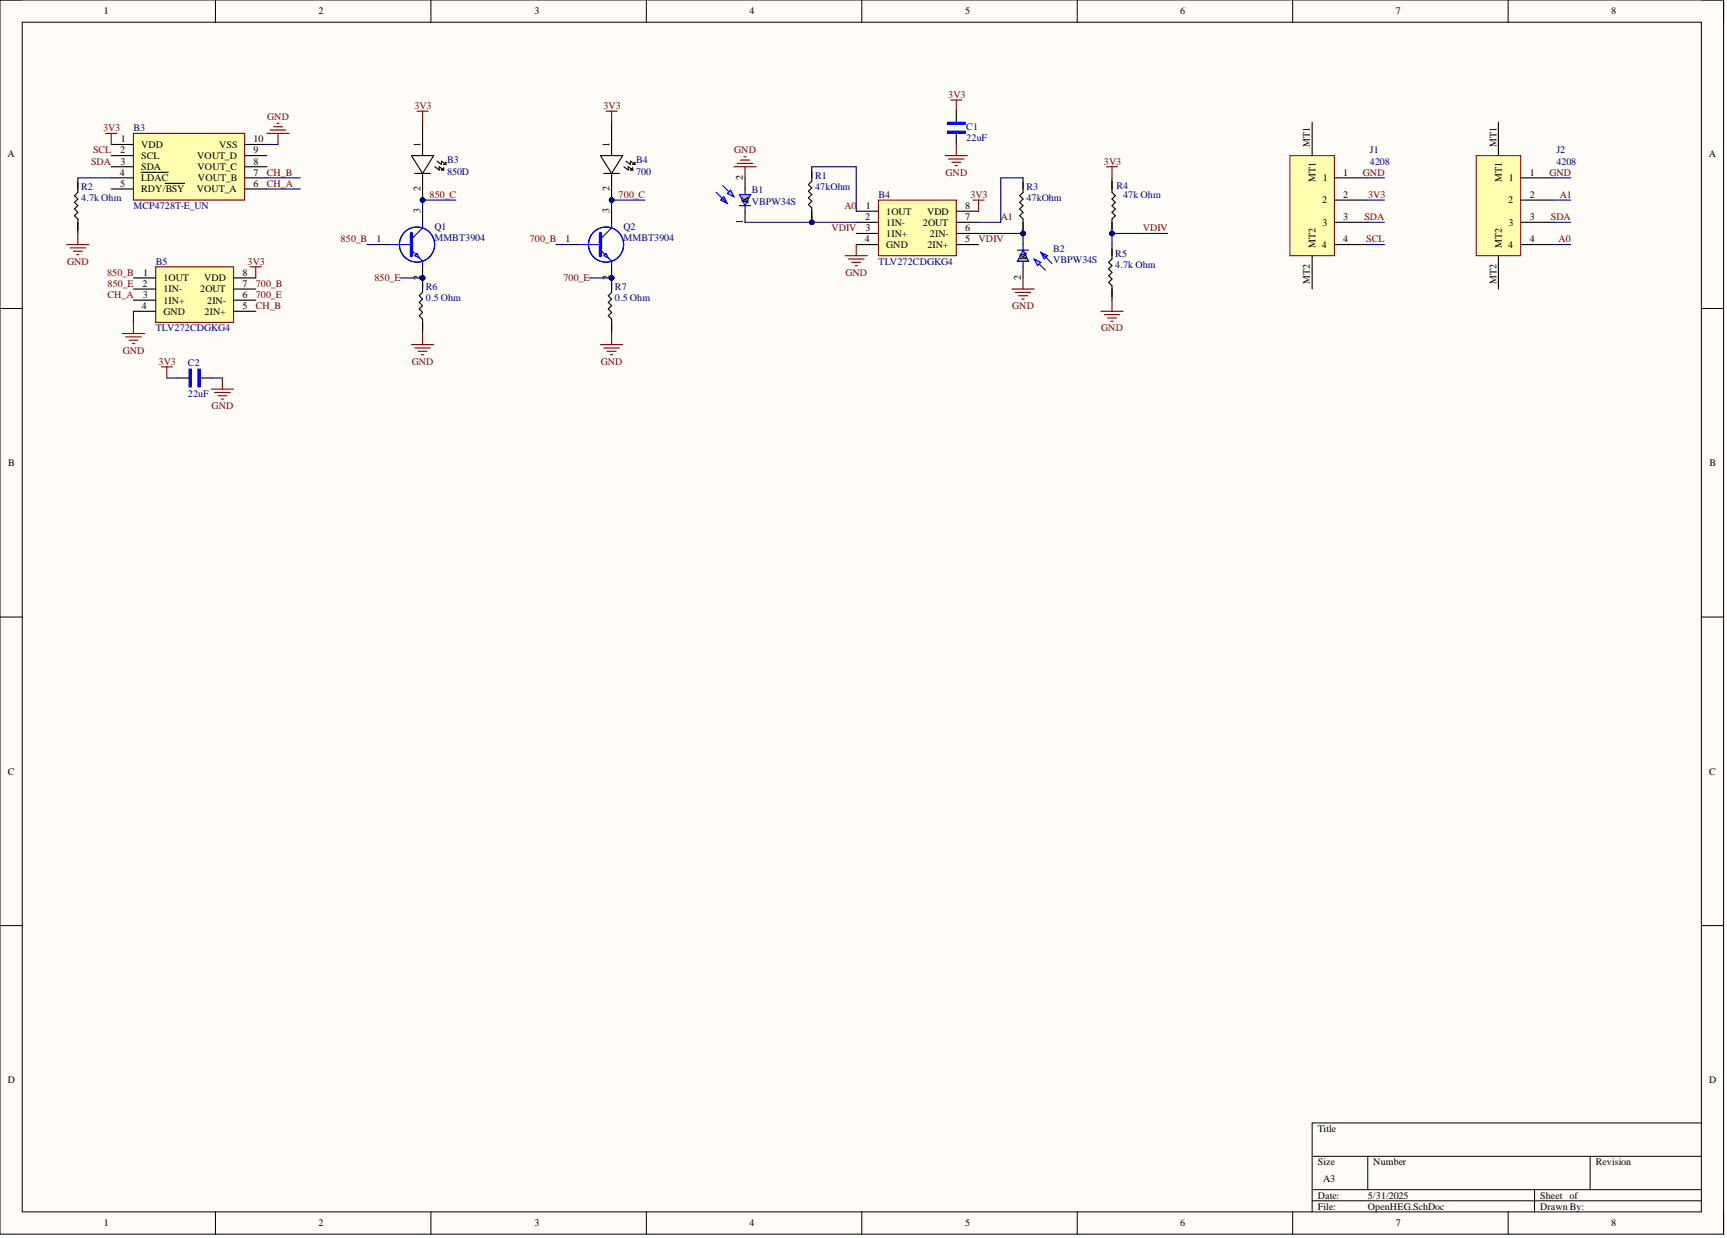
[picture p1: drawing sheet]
<svg xmlns="http://www.w3.org/2000/svg" width="393mm" height="282mm" viewBox="0 0 393 282" stroke-linecap="round" stroke-linejoin="round" font-family="sans-serif">
<defs><g id="words">
<g font-size="2.3">
<text x="23.6" y="3.3">1</text>
<text x="72.5" y="3.3">2</text>
<text x="121.7" y="3.3">3</text>
<text x="170.7" y="3.3">4</text>
<text x="219.8" y="3.3">5</text>
<text x="268.8" y="3.3">6</text>
<text x="317.9" y="3.3">7</text>
<text x="367" y="3.3">8</text>
<text x="1.7" y="35.9">A</text>
<text x="27.4" y="34.9">2</text>
<text x="27.5" y="32.4">1</text>
<text x="32.2" y="33.7">VDD</text>
<text x="49.9" y="33.7">VSS</text>
<text x="57.7" y="32.4">10</text>
<text x="57.7" y="34.9">9</text>
<text x="95.7" y="33.4" transform="rotate(-90 95.7 33.4)">1</text>
<text x="138.8" y="33.4" transform="rotate(-90 138.8 33.4)">1</text>
<text x="298.4" y="33.4" transform="rotate(-90 298.4 33.4)">MT1</text>
<text x="340.8" y="33.4" transform="rotate(-90 340.8 33.4)">MT1</text>
<text x="389.2" y="35.9">A</text>
<text x="27.3" y="40">4</text>
<text x="27.4" y="37.5">3</text>
<text x="32.2" y="36.2">SCL</text>
<text x="32.2" y="38.7">SDA</text>
<text x="32.2" y="41.3">LDAC</text>
<text x="44.9" y="36.2">VOUT_D</text>
<text x="45" y="38.7">VOUT_C</text>
<text x="45.1" y="41.3">VOUT_B</text>
<text x="57.7" y="37.5">8</text>
<text x="57.7" y="40">7</text>
<text x="169.2" y="41" transform="rotate(-90 169.2 41)">2</text>
<text x="299.6" y="41.5" transform="rotate(-90 299.6 41.5)">MT1</text>
<text x="301.3" y="41.3">1</text>
<text x="306" y="40">1</text>
<text x="342.1" y="41.5" transform="rotate(-90 342.1 41.5)">MT1</text>
<text x="343.7" y="41.3">1</text>
<text x="348.4" y="40">1</text>
<text x="27.4" y="42.5">5</text>
<text x="32.2" y="43.8">RDY/BSY</text>
<text x="44.8" y="43.8">VOUT_A</text>
<text x="57.7" y="42.5">6</text>
<text x="95.7" y="43.5" transform="rotate(-90 95.7 43.5)">2</text>
<text x="138.8" y="43.5" transform="rotate(-90 138.8 43.5)">2</text>
<text x="170.5" y="46.4" transform="rotate(-90 170.5 46.4)">A</text>
<text x="170.5" y="46.3" transform="rotate(-90 170.5 46.3)">K</text>
<text x="197.2" y="47.6">1</text>
<text x="219.8" y="47.6">8</text>
<text x="301.1" y="46.3">2</text>
<text x="306" y="45.1">2</text>
<text x="343.5" y="46.3">2</text>
<text x="348.4" y="45.1">2</text>
<text x="95.7" y="48.6" transform="rotate(-90 95.7 48.6)">3</text>
<text x="138.8" y="48.6" transform="rotate(-90 138.8 48.6)">3</text>
<text x="169.2" y="51" transform="rotate(-90 169.2 51)">1</text>
<text x="197" y="50.1">2</text>
<text x="197.1" y="52.6">3</text>
<text x="201.9" y="48.9">1OUT</text>
<text x="201.9" y="51.4">1IN-</text>
<text x="201.9" y="53.9">1IN+</text>
<text x="210.2" y="51.4">2OUT</text>
<text x="211.1" y="48.9">VDD</text>
<text x="211.8" y="53.9">2IN-</text>
<text x="219.8" y="50.1">7</text>
<text x="219.8" y="52.6">6</text>
<text x="232.5" y="53.7" transform="rotate(-90 232.5 53.7)">1</text>
<text x="301.2" y="51.4">3</text>
<text x="306" y="50.1">3</text>
<text x="343.6" y="51.4">3</text>
<text x="348.4" y="50.1">3</text>
<text x="85.8" y="55.2">1</text>
<text x="128.8" y="55.2">1</text>
<text x="197" y="55.2">4</text>
<text x="201.9" y="56.4">GND</text>
<text x="211.2" y="56.4">2IN+</text>
<text x="219.8" y="55.2">5</text>
<text x="233.8" y="59.1" transform="rotate(-90 233.8 59.1)">K</text>
<text x="233.8" y="59" transform="rotate(-90 233.8 59)">A</text>
<text x="299.6" y="56.4" transform="rotate(-90 299.6 56.4)">MT2</text>
<text x="301.1" y="56.4">4</text>
<text x="306" y="55.2">4</text>
<text x="342.1" y="56.4" transform="rotate(-90 342.1 56.4)">MT2</text>
<text x="343.5" y="56.4">4</text>
<text x="348.4" y="55.2">4</text>
<text x="32.4" y="65.3">2</text>
<text x="32.6" y="62.8">1</text>
<text x="37.2" y="64">1OUT</text>
<text x="46.5" y="64">VDD</text>
<text x="55.2" y="62.8">8</text>
<text x="55.2" y="65.3">7</text>
<text x="95.7" y="63.8" transform="rotate(-90 95.7 63.8)">2</text>
<text x="138.8" y="63.8" transform="rotate(-90 138.8 63.8)">2</text>
<text x="232.5" y="63.8" transform="rotate(-90 232.5 63.8)">2</text>
<text x="298.4" y="64.7" transform="rotate(-90 298.4 64.7)">MT2</text>
<text x="340.8" y="64.7" transform="rotate(-90 340.8 64.7)">MT2</text>
<text x="32.3" y="70.4">4</text>
<text x="32.5" y="67.8">3</text>
<text x="37.2" y="66.6">1IN-</text>
<text x="37.2" y="69.1">1IN+</text>
<text x="37.2" y="71.6">GND</text>
<text x="45.6" y="66.6">2OUT</text>
<text x="46.6" y="71.6">2IN+</text>
<text x="47.2" y="69.1">2IN-</text>
<text x="55.2" y="67.8">6</text>
<text x="55.2" y="70.4">5</text>
<text x="1.9" y="106.1">B</text>
<text x="389.4" y="106.1">B</text>
<text x="1.8" y="176.4">C</text>
<text x="389.3" y="176.4">C</text>
<text x="1.8" y="246.6">D</text>
<text x="389.3" y="246.6">D</text>
<text x="300.1" y="257.7">Title</text>
<text x="300.1" y="265.3">Size</text>
<text x="301.4" y="269.1">A3</text>
<text x="312.8" y="265.3">Number</text>
<text x="363.4" y="265.3">Revision</text>
<text x="300.1" y="272.9">Date:</text>
<text x="300.1" y="275.4">File:</text>
<text x="311.5" y="272.9">5/31/2025</text>
<text x="311.5" y="275.4">OpenHEG.SchDoc</text>
<text x="350.8" y="272.9">Sheet of</text>
<text x="350.8" y="275.4">Drawn By:</text>
<text x="23.6" y="279.2">1</text>
<text x="72.5" y="279.2">2</text>
<text x="121.7" y="279.2">3</text>
<text x="170.7" y="279.2">4</text>
<text x="219.8" y="279.2">5</text>
<text x="268.8" y="279.2">6</text>
<text x="317.9" y="279.2">7</text>
<text x="367" y="279.2">8</text>
</g>
<g font-size="2.3" fill="#800000">
<text x="216" y="22.3">3V3</text>
<text x="23.5" y="29.9">3V3</text>
<text x="60.9" y="27.3">GND</text>
<text x="94.4" y="24.8">3V3</text>
<text x="137.4" y="24.8">3V3</text>
<text x="21.2" y="34.9">SCL</text>
<text x="167.2" y="34.9">GND</text>
<text x="20.8" y="37.5">SDA</text>
<text x="60.8" y="40">CH_B</text>
<text x="215.4" y="40">GND</text>
<text x="251.4" y="37.5">3V3</text>
<text x="310.4" y="40">GND</text>
<text x="352.9" y="40">GND</text>
<text x="60.8" y="42.5">CH_A</text>
<text x="97.8" y="45.1">850_C</text>
<text x="140.9" y="45.1">700_C</text>
<text x="192.3" y="47.6">A0</text>
<text x="221" y="45.1">3V3</text>
<text x="311.6" y="45.1">3V3</text>
<text x="355.3" y="45.1">A1</text>
<text x="189.4" y="52.6">VDIV</text>
<text x="227.9" y="50.1">A1</text>
<text x="260.3" y="52.6">VDIV</text>
<text x="310.8" y="50.1">SDA</text>
<text x="353.2" y="50.1">SDA</text>
<text x="77.6" y="55.2">850_B</text>
<text x="120.6" y="55.2">700_B</text>
<text x="222.9" y="55.2">VDIV</text>
<text x="311.2" y="55.2">SCL</text>
<text x="355" y="55.2">A0</text>
<text x="15.3" y="60.2">GND</text>
<text x="24.4" y="62.8">850_B</text>
<text x="24.5" y="65.3">850_E</text>
<text x="56.4" y="60.2">3V3</text>
<text x="58.3" y="65.3">700_B</text>
<text x="85.3" y="64">850_E</text>
<text x="128.3" y="64">700_E</text>
<text x="192.6" y="62.8">GND</text>
<text x="24.5" y="67.8">CH_A</text>
<text x="58.3" y="67.8">700_E</text>
<text x="58.3" y="70.4">CH_B</text>
<text x="230.6" y="70.4">GND</text>
<text x="250.8" y="75.4">GND</text>
<text x="27.9" y="80.5">GND</text>
<text x="36.1" y="83">3V3</text>
<text x="93.8" y="83">GND</text>
<text x="136.9" y="83">GND</text>
<text x="48.2" y="93.2">GND</text>
</g>
<g font-size="2.3" fill="#000080">
<text x="30.4" y="29.9">B3</text>
<text x="220.1" y="29.6">C1</text>
<text x="220.1" y="32.1">22uF</text>
<text x="312" y="34.9">J1</text>
<text x="354.5" y="34.9">J2</text>
<text x="101.8" y="37.2">B3</text>
<text x="101.8" y="39.7">850D</text>
<text x="144.9" y="37.2">B4</text>
<text x="144.9" y="39.7">700</text>
<text x="185.6" y="40.7">R1</text>
<text x="312" y="37.5">4208</text>
<text x="354.5" y="37.5">4208</text>
<text x="18.5" y="45.8">4.7k Ohm</text>
<text x="18.5" y="43.3">R2</text>
<text x="30.4" y="47.6">MCP4728T-E_UN</text>
<text x="171.2" y="44">B1</text>
<text x="171.2" y="46.6">VBPW34S</text>
<text x="185.6" y="43.3">47kOhm</text>
<text x="200.1" y="45.1">B4</text>
<text x="233.8" y="45.8">47kOhm</text>
<text x="233.8" y="43.3">R3</text>
<text x="254.3" y="43">R4</text>
<text x="255.8" y="45.1">47k Ohm</text>
<text x="98.9" y="52.4">Q1</text>
<text x="142" y="52.4">Q2</text>
<text x="98.9" y="54.9">MMBT3904</text>
<text x="142" y="54.9">MMBT3904</text>
<text x="239.8" y="57.5">B2</text>
<text x="239.8" y="60">VBPW34S</text>
<text x="254" y="58.5">R5</text>
<text x="35.5" y="60.2">B5</text>
<text x="200.1" y="60.2">TLV272CDGKG4</text>
<text x="254" y="61">4.7k Ohm</text>
<text x="97" y="68.6">0.5 Ohm</text>
<text x="97" y="66.1">R6</text>
<text x="140.1" y="68.6">0.5 Ohm</text>
<text x="140.1" y="66.1">R7</text>
<text x="35.5" y="75.4">TLV272CDGKG4</text>
<text x="42.8" y="83.3">C2</text>
<text x="42.8" y="90.4">22uF</text>
</g>
</g></defs>
<path d="M0 0h392.6v281h-392.6z" fill-rule="evenodd" fill="#fffcf8"/>
<path d="M0 0h392.6v281h-392.6z" fill="none" stroke="#000" stroke-width=".23"/>
<path d="M5.1 5.1h382.4v270.8h-382.4z" fill-rule="evenodd" fill="#fffcf8"/>
<g fill="none" stroke="#000" stroke-width=".23">
<path d="M0 0h5.1M49.1 0v5.1M98.1 0v5.1M147.2 0v5.1M196.3 0v5.1M245.4 0v5.1M294.4 0v5.1M343.5 0v5.1M387.5 0h5.1v5.1M5.1 5.1h382.4v270.8h-382.4zM0 70.2h5.1M387.5 70.2h5.1"/>
<path d="M0 140.5h5.1M387.5 140.5h5.1M0 210.7h5.1M387.5 210.7h5.1M387.5 255.7h-88.6v20.2M49.1 275.9v5.1M98.1 275.9v5.1M147.2 275.9v5.1M196.3 275.9v5.1M245.4 275.9v5.1M294.4 275.9v5.1M298.9 263.3h88.6"/>
<path d="M298.9 270.9h88.6M298.9 273.4h88.6M311.5 263.3v7.6M343.5 275.9v5.1M349.5 270.9v5M362.2 263.3v7.6M392.6 275.9v5.1"/>
</g>
<circle cx="96.2" cy="63.3" r=".51" fill="#000080"/>
<circle cx="96.2" cy="63.3" r=".51" fill="none" stroke="#000080" stroke-width=".23"/>
<g fill="none" stroke="#00f" stroke-width=".25">
<path d="M93.7 57l2.5 2.5v1.2M96.2 50.6v1.3l-2.5 2.5"/>
<circle cx="95" cy="55.7" r="4"/>
</g>
<path d="M93.7 53.2v5" fill="none" stroke="#00f" stroke-width=".76"/>
<path d="M94.5 58.2l.5-.5 .5 1z" fill="#c0c0c0"/>
<path d="M88.6 55.7h5.1M94.5 58.2l.5-.5 .5 1z" fill="none" stroke="#00f" stroke-width=".25"/>
<path d="M86.1 55.7h2.5M96.2 60.7v2.6" fill="none" stroke="#000" stroke-width=".25"/>
<circle cx="96.2" cy="63.3" r=".51" fill="#000080"/>
<circle cx="96.2" cy="63.3" r=".51" fill="none" stroke="#000080" stroke-width=".23"/>
<path d="M96.2 48.1v2.5" fill="none" stroke="#000" stroke-width=".25"/>
<path d="M30.4 30.4h25.3v15.2h-25.3z" fill-rule="evenodd" fill="#ffffb0"/>
<path d="M30.4 30.4h25.3v15.2h-25.3z" fill="none" stroke="#800000" stroke-width=".25"/>
<path d="M25.3 32.9h5.1M25.3 35.4h5.1M25.3 38h5.1M32.2 39.2h6.1M55.7 32.9h5.1M55.7 35.4h5.1M55.7 38h5.1M25.3 40.5h5.1M25.3 43h5.1M37.6 41.8h4.4M55.7 40.5h5.1M55.7 43h5.1" fill="none" stroke="#000" stroke-width=".25"/>
<circle cx="139.3" cy="45.6" r=".51" fill="#000080"/>
<circle cx="139.3" cy="45.6" r=".51" fill="none" stroke="#000080" stroke-width=".23"/>
<path d="M136.8 35.4h5l-2.5 4.1zM137.5 39.5h3.6M139.3 40.5v5.1" fill="none" stroke="#000" stroke-width=".25"/>
<circle cx="139.3" cy="45.6" r=".51" fill="#000080"/>
<circle cx="139.3" cy="45.6" r=".51" fill="none" stroke="#000080" stroke-width=".23"/>
<path d="M139.3 27.8v7.6M139.3 39.5v1M142.1 38l1 .7v-.7l1 .7M142.6 36.7l1 .8v-.8l1 .8M143.6 38.7l.5-.5v.5zM144.1 37.5l.5-.5v.5z" fill="none" stroke="#000" stroke-width=".25"/>
<circle cx="96.2" cy="45.6" r=".51" fill="#000080"/>
<circle cx="96.2" cy="45.6" r=".51" fill="none" stroke="#000080" stroke-width=".23"/>
<path d="M93.7 35.4h5.1l-2.6 4.1zM94.5 39.5h3.5M96.2 40.5v5.1" fill="none" stroke="#000" stroke-width=".25"/>
<circle cx="96.2" cy="45.6" r=".51" fill="#000080"/>
<circle cx="96.2" cy="45.6" r=".51" fill="none" stroke="#000080" stroke-width=".23"/>
<path d="M96.2 27.8v7.6M96.2 39.5v1M99 38l1 .7v-.7l1.1 .7M99.5 36.7l1 .8v-.8l1.1 .8M100.5 38.7l.6-.5v.5zM101.1 37.5l.5-.5v.5z" fill="none" stroke="#000" stroke-width=".25"/>
<circle cx="139.3" cy="63.3" r=".51" fill="#000080"/>
<circle cx="139.3" cy="63.3" r=".51" fill="none" stroke="#000080" stroke-width=".23"/>
<g fill="none" stroke="#00f" stroke-width=".25">
<path d="M136.8 57l2.5 2.5v1.2M139.3 50.6v1.3l-2.5 2.5"/>
<circle cx="138" cy="55.7" r="4"/>
</g>
<path d="M136.8 53.2v5" fill="none" stroke="#00f" stroke-width=".76"/>
<path d="M137.5 58.2l.5-.5 .5 1z" fill="#c0c0c0"/>
<path d="M131.7 55.7h5.1M137.5 58.2l.5-.5 .5 1z" fill="none" stroke="#00f" stroke-width=".25"/>
<path d="M129.2 55.7h2.5M139.3 60.7v2.6" fill="none" stroke="#000" stroke-width=".25"/>
<circle cx="139.3" cy="63.3" r=".51" fill="#000080"/>
<circle cx="139.3" cy="63.3" r=".51" fill="none" stroke="#000080" stroke-width=".23"/>
<path d="M139.3 48.1v2.5" fill="none" stroke="#000" stroke-width=".25"/>
<path d="M35.5 60.7h17.7v12.7h-17.7z" fill-rule="evenodd" fill="#ffffb0"/>
<path d="M35.5 60.7h17.7v12.7h-17.7z" fill="none" stroke="#800000" stroke-width=".25"/>
<path d="M30.4 63.3h5.1M30.4 65.8h5.1M30.4 68.3h5.1M30.4 70.9h5.1M53.2 63.3h5.1M53.2 65.8h5.1M53.2 68.3h5.1M53.2 70.9h5.1" fill="none" stroke="#000" stroke-width=".25"/>
<circle cx="96.2" cy="63.3" r=".51" fill="#000080"/>
<circle cx="96.2" cy="63.3" r=".51" fill="none" stroke="#000080" stroke-width=".23"/>
<path d="M96.2 63.3v3.3l-.7 .7 .7 .8-.7 .7 .7 .8-.7 .8 .7 .7-.7 .8 .7 .7v2.6" fill="none" stroke="#000" stroke-width=".25"/>
<circle cx="96.2" cy="63.3" r=".51" fill="#000080"/>
<circle cx="96.2" cy="63.3" r=".51" fill="none" stroke="#000080" stroke-width=".23"/>
<path d="M96.2 73.4v2.5" fill="none" stroke="#000" stroke-width=".25"/>
<circle cx="139.3" cy="63.3" r=".51" fill="#000080"/>
<circle cx="139.3" cy="63.3" r=".51" fill="none" stroke="#000080" stroke-width=".23"/>
<path d="M139.3 63.3v3.3l-.8 .7 .8 .8-.8 .7 .8 .8-.8 .8 .8 .7-.8 .8 .8 .7v2.6" fill="none" stroke="#000" stroke-width=".25"/>
<circle cx="139.3" cy="63.3" r=".51" fill="#000080"/>
<circle cx="139.3" cy="63.3" r=".51" fill="none" stroke="#000080" stroke-width=".23"/>
<path d="M139.3 73.4v2.5" fill="none" stroke="#000" stroke-width=".25"/>
<g fill="none" stroke="#800000" stroke-width=".25">
<path d="M24.1 30.4h2.5M25.3 30.4v2.5M60.8 30.4h5.1M61.5 29.6h3.6M62.3 28.9h2M63.1 28.1h.5M63.3 30.4v2.5M95 25.3h2.5M96.2 25.3v2.5M138 25.3h2.6M139.3 25.3v2.5M27.9 75.9h5"/>
<path d="M28.6 76.7h3.6M29.4 77.5h2M30.1 78.2h.5M30.4 73.4v2.5M57 60.7h2.5M58.3 60.7v2.6M93.7 78.5h5.1M94.5 79.2h3.5M95.2 80h2.1M96.2 75.9v2.6M136.8 78.5h5M137.5 79.2h3.6"/>
<path d="M138.3 80h2M139.3 75.9v2.6M96 80.7h.5M139 80.7h.6"/>
</g>
<path d="M164.6 42.3l2.6 2.5M169.7 43v1.3M169.7 46.8v1.3" fill="none" stroke="#00f" stroke-width=".25"/>
<path d="M164.1 45.6l.8-.8 .7 1.5z" fill="#c0c0c0"/>
<path d="M164.1 45.6l.8-.8 .7 1.5z" fill="none" stroke="#00f" stroke-width=".25"/>
<path d="M165.6 44l.8-.7 .8 1.5z" fill="#c0c0c0"/>
<path d="M163.1 43.8l2.5 2.5M165.6 44l.8-.7 .8 1.5z" fill="none" stroke="#00f" stroke-width=".25"/>
<path d="M168.4 44.3h2.6l-1.3 2.5z" fill="#c0c0c0"/>
<path d="M168.4 44.3h2.6l-1.3 2.5zM168.4 46.8h2.6" fill="none" stroke="#00f" stroke-width=".25"/>
<path d="M169.7 40.5v2.5M169.7 48.1v2.5" fill="none" stroke="#000" stroke-width=".25"/>
<circle cx="233" cy="53.2" r=".51" fill="#000080"/>
<circle cx="233" cy="53.2" r=".51" fill="none" stroke="#000080" stroke-width=".23"/>
<path d="M233 55.7v1.3M233 59.5v1.2M235.5 59l2.6 2.5" fill="none" stroke="#00f" stroke-width=".25"/>
<path d="M237.1 57.5l1.5 .7-.8 .8z" fill="#c0c0c0"/>
<path d="M237.1 57.5l1.5 .7-.8 .8z" fill="none" stroke="#00f" stroke-width=".25"/>
<path d="M235.5 59l1.6 .7-.8 .8z" fill="#c0c0c0"/>
<path d="M235.5 59l1.6 .7-.8 .8zM237.1 57.5l2.5 2.5" fill="none" stroke="#00f" stroke-width=".25"/>
<path d="M233 57l1.3 2.5h-2.6z" fill="#c0c0c0"/>
<path d="M231.7 57h2.6M233 57l1.3 2.5h-2.6z" fill="none" stroke="#00f" stroke-width=".25"/>
<path d="M233 53.2v2.5" fill="none" stroke="#000" stroke-width=".25"/>
<circle cx="233" cy="53.2" r=".51" fill="#000080"/>
<circle cx="233" cy="53.2" r=".51" fill="none" stroke="#000080" stroke-width=".23"/>
<path d="M233 60.7v2.6" fill="none" stroke="#000" stroke-width=".25"/>
<path d="M200.1 45.6h17.7v12.6h-17.7z" fill-rule="evenodd" fill="#ffffb0"/>
<g fill="none" stroke="#800000" stroke-width=".25">
<path d="M167.2 38h5M167.9 37.2h3.6M168.7 36.4h2M169.4 35.7h.5M169.7 38v2.5M192.5 58.2h5.1M193.2 59h3.6M194 59.7h2M195 55.7v2.5M200.1 45.6h17.7v12.6h-17.7zM221.6 45.6h2.5M222.9 45.6v2.5"/>
<path d="M194.8 60.5h.5M230.5 65.8h5M231.2 66.6h3.6M232 67.3h2M232.8 68.1h.5M233 63.3v2.5"/>
</g>
<path d="M195 48.1h5.1M195 50.6h5.1M195 53.2h5.1M195 55.7h5.1M217.8 48.1h5.1M217.8 50.6h5.1M217.8 53.2h5.1M217.8 55.7h5.1M253.3 55.7v3.3l-.8 .7 .8 .8-.8 .8 .8 .7-.8 .8 .8 .7-.8 .8 .8 .8v3.2" fill="none" stroke="#000" stroke-width=".25"/>
<circle cx="253.3" cy="53.2" r=".51" fill="#000080"/>
<circle cx="253.3" cy="53.2" r=".51" fill="none" stroke="#000080" stroke-width=".23"/>
<path d="M253.3 41.3v2.5l.7 .7-.7 .8 .7 .8-.7 .7 .7 .8-.7 .7 .7 .8-.7 .8v3.3" fill="none" stroke="#000" stroke-width=".25"/>
<circle cx="253.3" cy="53.2" r=".51" fill="#000080"/>
<circle cx="253.3" cy="53.2" r=".51" fill="none" stroke="#000080" stroke-width=".23"/>
<path d="M253.3 40.5v2.5" fill="none" stroke="#000" stroke-width=".25"/>
<path d="M252 38h2.5M253.3 38v2.5M250.7 70.9h5.1M251.5 71.6h3.5M252.3 72.4h2M253 73.2h.5M253.3 68.3v2.6" fill="none" stroke="#800000" stroke-width=".25"/>
<circle cx="184.9" cy="50.6" r=".51" fill="#000080"/>
<circle cx="184.9" cy="50.6" r=".51" fill="none" stroke="#000080" stroke-width=".23"/>
<path d="M184.9 38v3.3l-.8 .7 .8 .8-.8 .7 .8 .8-.8 .8 .8 .7-.8 .8 .8 .7v3.3" fill="none" stroke="#000" stroke-width=".25"/>
<circle cx="184.9" cy="50.6" r=".51" fill="#000080"/>
<circle cx="184.9" cy="50.6" r=".51" fill="none" stroke="#000080" stroke-width=".23"/>
<circle cx="233" cy="53.2" r=".51" fill="#000080"/>
<circle cx="233" cy="53.2" r=".51" fill="none" stroke="#000080" stroke-width=".23"/>
<path d="M233 40.5v3.3l-.7 .7 .7 .8-.7 .8 .7 .7-.7 .8 .7 .7-.7 .8 .7 .8v3.3" fill="none" stroke="#000" stroke-width=".25"/>
<circle cx="233" cy="53.2" r=".51" fill="#000080"/>
<circle cx="233" cy="53.2" r=".51" fill="none" stroke="#000080" stroke-width=".23"/>
<path d="M43.1 84h.5v4.1h-.5z" fill-rule="evenodd" fill="#00f"/>
<path d="M43.1 84h.5v4.1h-.5z" fill="none" stroke="#00f" stroke-width=".25"/>
<path d="M45.1 84h.5v4.1h-.5z" fill-rule="evenodd" fill="#00f"/>
<path d="M45.1 84h.5v4.1h-.5z" fill="none" stroke="#00f" stroke-width=".25"/>
<path d="M40.5 86.1h2.6M45.6 86.1h2.5" fill="none" stroke="#000" stroke-width=".25"/>
<path d="M215.8 29.9h4v.5h-4z" fill-rule="evenodd" fill="#00f"/>
<path d="M215.8 29.9h4v.5h-4z" fill="none" stroke="#00f" stroke-width=".25"/>
<path d="M215.8 27.8h4v.5h-4z" fill-rule="evenodd" fill="#00f"/>
<path d="M215.8 27.8h4v.5h-4z" fill="none" stroke="#00f" stroke-width=".25"/>
<path d="M217.8 25.3v2.5M217.8 30.4v2.5M17.7 40.5v3.3l-.7 .7 .7 .8-.7 .8 .7 .7-.7 .8 .7 .7-.7 .8 .7 .8v3.3" fill="none" stroke="#000" stroke-width=".25"/>
<g fill="none" stroke="#800000" stroke-width=".25">
<path d="M215.3 35.4h5M216 36.2h3.6M216.5 22.8h2.6M216.8 37h2M217.6 37.7h.5M217.8 22.8v2.5M217.8 32.9v2.5M15.2 55.7h5.1M16 56.4h3.5M16.7 57.2h2M17.5 58h.5M17.7 53.2v2.5"/>
<path d="M36.7 83.5h2.6M38 83.5v2.6M48.1 88.6h5.1M48.9 89.4h3.5M49.6 90.1h2.1M50.4 90.9h.5M50.7 86.1v2.5"/>
</g>
<path d="M336.2 35.4h10.1v22.8h-10.1z" fill-rule="evenodd" fill="#ffffb0"/>
<path d="M336.2 35.4h10.1v22.8h-10.1z" fill="none" stroke="#800000" stroke-width=".23"/>
<path d="M341.3 27.8v7.6M341.3 58.2v7.6M346.3 40.5h7.6M346.3 45.6h7.6M346.3 50.6h7.6M346.3 55.7h7.6" fill="none" stroke="#000" stroke-width=".25"/>
<path d="M293.8 35.4h10.1v22.8h-10.1z" fill-rule="evenodd" fill="#ffffb0"/>
<path d="M293.8 35.4h10.1v22.8h-10.1z" fill="none" stroke="#800000" stroke-width=".23"/>
<path d="M298.9 27.8v7.6M298.9 58.2v7.6M303.9 40.5h7.6M303.9 45.6h7.6M303.9 50.6h7.6M303.9 55.7h7.6" fill="none" stroke="#000" stroke-width=".25"/>
<path d="M60.8 32.9h2.5M83.6 55.7h2.5M126.6 55.7h2.6M30.4 70.9v2.5M134.2 63.3h5.1" fill="none" stroke="#000080" stroke-width=".25"/>
<circle cx="139.3" cy="63.3" r=".51" fill="#000080"/>
<circle cx="139.3" cy="63.3" r=".51" fill="none" stroke="#000080" stroke-width=".23"/>
<path d="M91.2 63.3h5" fill="none" stroke="#000080" stroke-width=".25"/>
<circle cx="96.2" cy="63.3" r=".51" fill="#000080"/>
<circle cx="96.2" cy="63.3" r=".51" fill="none" stroke="#000080" stroke-width=".23"/>
<path d="M169.7 50.6h25.3" fill="none" stroke="#000080" stroke-width=".25"/>
<circle cx="184.9" cy="50.6" r=".51" fill="#000080"/>
<circle cx="184.9" cy="50.6" r=".51" fill="none" stroke="#000080" stroke-width=".23"/>
<path d="M222.9 53.2h10.1" fill="none" stroke="#000080" stroke-width=".25"/>
<circle cx="233" cy="53.2" r=".51" fill="#000080"/>
<circle cx="233" cy="53.2" r=".51" fill="none" stroke="#000080" stroke-width=".23"/>
<path d="M253.3 53.2v2.5" fill="none" stroke="#000080" stroke-width=".25"/>
<circle cx="253.3" cy="53.2" r=".51" fill="#000080"/>
<circle cx="253.3" cy="53.2" r=".51" fill="none" stroke="#000080" stroke-width=".23"/>
<path d="M253.3 53.2h12.6" fill="none" stroke="#000080" stroke-width=".25"/>
<circle cx="253.3" cy="53.2" r=".51" fill="#000080"/>
<circle cx="253.3" cy="53.2" r=".51" fill="none" stroke="#000080" stroke-width=".23"/>
<path d="M184.9 38h10.1v10.1M60.8 43h7.6M139.3 45.6v2.5" fill="none" stroke="#000080" stroke-width=".25"/>
<circle cx="139.3" cy="45.6" r=".51" fill="#000080"/>
<circle cx="139.3" cy="45.6" r=".51" fill="none" stroke="#000080" stroke-width=".23"/>
<path d="M96.2 45.6v2.5" fill="none" stroke="#000080" stroke-width=".25"/>
<circle cx="96.2" cy="45.6" r=".51" fill="#000080"/>
<circle cx="96.2" cy="45.6" r=".51" fill="none" stroke="#000080" stroke-width=".23"/>
<path d="M139.3 45.6h7.6" fill="none" stroke="#000080" stroke-width=".25"/>
<circle cx="139.3" cy="45.6" r=".51" fill="#000080"/>
<circle cx="139.3" cy="45.6" r=".51" fill="none" stroke="#000080" stroke-width=".23"/>
<path d="M60.8 40.5h7.6M96.2 45.6h7.6" fill="none" stroke="#000080" stroke-width=".25"/>
<circle cx="96.2" cy="45.6" r=".51" fill="#000080"/>
<circle cx="96.2" cy="45.6" r=".51" fill="none" stroke="#000080" stroke-width=".23"/>
<path d="M17.7 40.5h7.6M233 40.5h-5.1v10.1h-5M311.5 40.5h3.8M311.5 45.6h3.8M311.5 50.6h3.8M311.5 55.7h3.8M353.9 40.5h3.8M353.9 45.6h3.8M353.9 50.6h3.8M353.9 55.7h3.8M38 86.1h2.5M48.1 86.1h2.6" fill="none" stroke="#000080" stroke-width=".25"/>
<use href="#words"/>
</svg>
